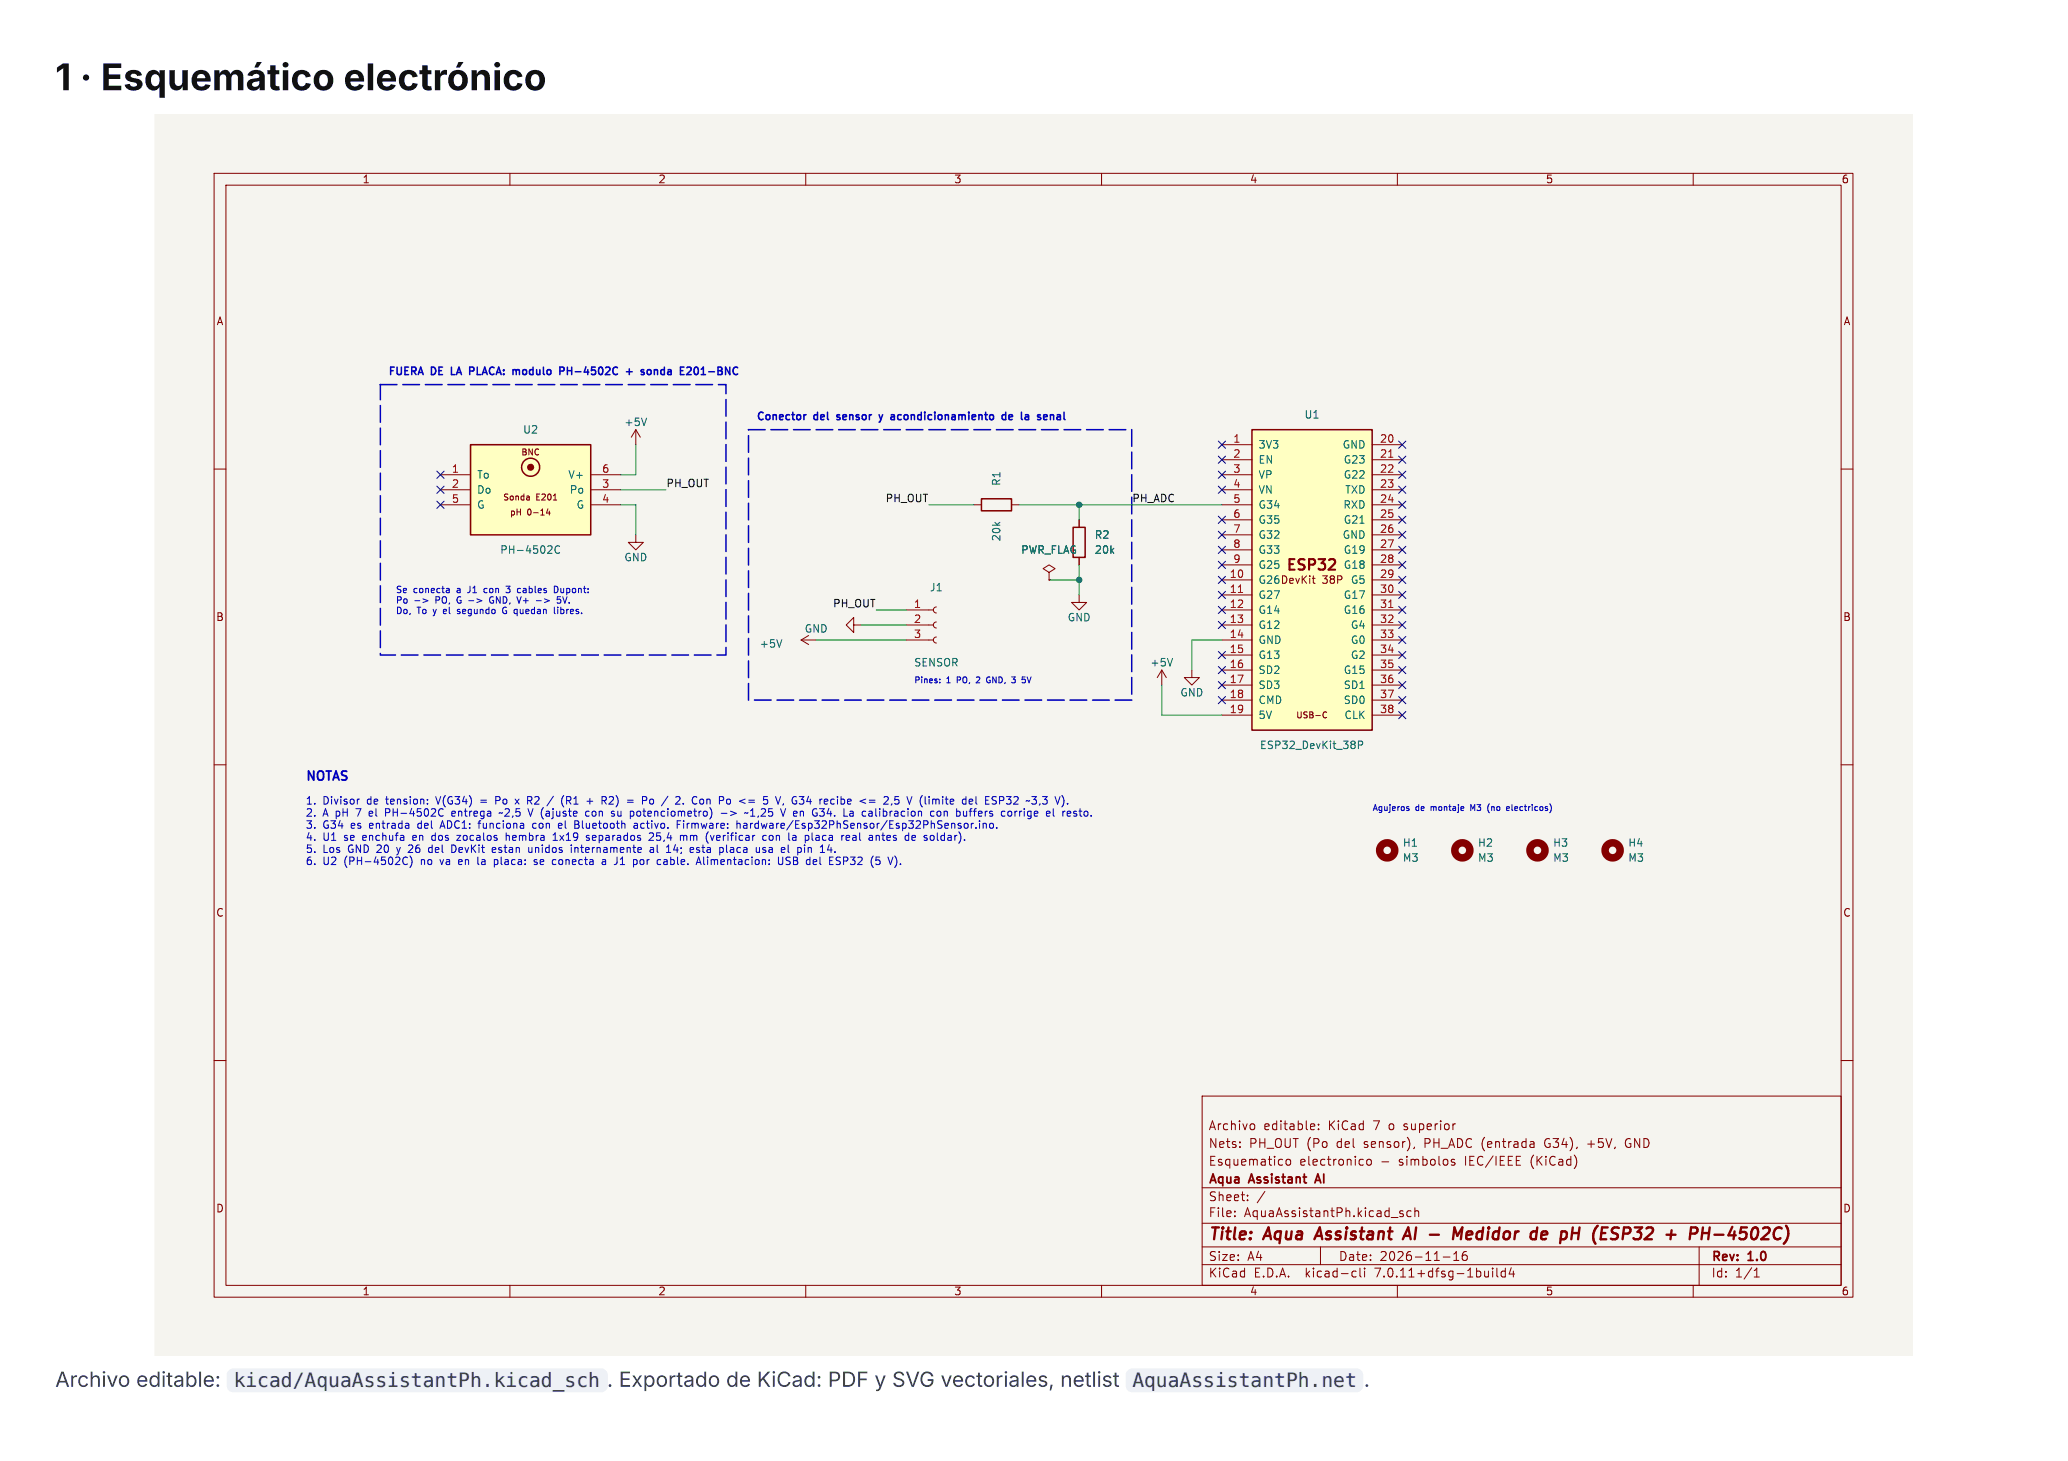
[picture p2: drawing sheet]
<svg xmlns="http://www.w3.org/2000/svg" width="297mm" height="210mm" viewBox="0 0 297 210" stroke-linecap="round" stroke-linejoin="round" font-family="sans-serif">
<defs><g id="words">
<text font-size="5.3" fill="#111" x="7.9" y="13">1 · Esquemático electrónico</text>
<text font-size="3" fill="#444" x="7.9" y="199.2">Archivo editable: kicad/AquaAssistantPh.kicad_sch . Exportado de KiCad: PDF y SVG vectoriales, netlist AquaAssistantPh.net .</text>
<g font-size="2.3" fill="#840000">
<text x="173.5" y="178.1">Title: Aqua Assistant AI</text>
<text x="207.7" y="178.1">Medidor de pH</text>
<text x="229.7" y="178.1">ESP32</text>
<text x="242.1" y="178.1">PH 4502C</text>
</g>
<text font-size="2" fill="#840000" x="184.5" y="81.9">ESP32</text>
<text font-size="1.7" fill="#0000c2" x="43.8" y="112.2">NOTAS</text>
<g font-size="1.7" fill="#840000">
<text x="173.5" y="167.4">Esquematico electronico - simbolos IEC/IEEE</text>
<text x="173.5" y="162.4">Archivo editable: KiCad 7 o superior</text>
<text x="173.5" y="164.9">Nets: PH_OUT</text>
<text x="188.7" y="164.9">Po del sensor), PH_ADC (entrada G34 ,</text>
<text x="220" y="167.4">KiCad)</text>
<text x="228.9" y="164.9">5V, GND</text>
<text x="173.5" y="172.5">Sheet: /</text>
<text x="173.5" y="170">Aqua Assistant AI</text>
<text x="173.5" y="174.8">File: AquaAssistantPh.kicad_sch</text>
<text x="173.5" y="183.5">KiCad E.D.A. kicad-cli 7.0.11+dfsg-1build4</text>
<text x="173.5" y="181.1">Size: A4</text>
<text x="192.2" y="181.1">Date: 2026</text>
<text x="205.6" y="181.1">11</text>
<text x="208.6" y="181.1">16</text>
<text x="245.7" y="183.5">Id: 1/1</text>
<text x="245.7" y="181.1">Rev: 1.0</text>
<text x="63.7" y="199.8">( -</text>
</g>
<g font-size="1.5" fill="#840000">
<text x="52" y="26.3">1</text>
<text x="94.5" y="26.3">2</text>
<text x="137" y="26.3">3</text>
<text x="179.5" y="26.3">4</text>
<text x="221.9" y="26.3">5</text>
<text x="264.4" y="26.3">6</text>
<text x="31" y="46.7">A</text>
<text x="264.7" y="46.7">A</text>
<text x="31" y="89.2">B</text>
<text x="264.6" y="89.2">B</text>
<text x="31" y="131.7">C</text>
<text x="264.6" y="131.7">C</text>
<text x="31" y="174.2">D</text>
<text x="264.6" y="174.2">D</text>
<text x="52" y="186.1">1</text>
<text x="94.5" y="186.1">2</text>
<text x="137" y="186.1">3</text>
<text x="179.5" y="186.1">4</text>
<text x="221.9" y="186.1">5</text>
<text x="264.4" y="186.1">6</text>
</g>
<g font-size="1.4" fill="#0000c2">
<text x="55.7" y="54">FUERA DE LA PLACA</text>
<text x="55.7" y="54">FUERA DE LA PLACA modulo PH 4502C</text>
<text x="74.3" y="54">modulo PH 4502C</text>
<text x="92.2" y="54">sonda E201 BNC</text>
<text x="108.6" y="60.4">Conector del sensor y acondicionamiento de la senal</text>
<text x="43.8" y="115.5">1. Divisor de tension: V G34</text>
<text x="43.8" y="117.2">2. A pH 7 el PH 4502C entrega</text>
<text x="43.8" y="118.9">3. G34 es entrada del ADC1 funciona con el Bluetooth activo. Firmware: hardware/Esp32PhSensor/Esp32PhSensor.ino.</text>
<text x="72" y="115.5">Po x R2 /</text>
<text x="72.4" y="117.2">2,5 V (ajuste con su potenciometro)</text>
<text x="81.4" y="115.5">R1</text>
<text x="85.7" y="115.5">R2</text>
<text x="91.2" y="115.5">Po / 2. Con Po</text>
<text x="107.3" y="117.2">1,25 V en G34. La calibracion con buffers corrige el resto.</text>
<text x="107.8" y="115.5">5 V, G34 recibe</text>
<text x="125.4" y="115.5">2,5 V (limite del ESP32</text>
<text x="147.7" y="115.5">3,3 V .</text>
<text x="43.8" y="122.4">5. Los GND 20 y 26 del DevKit estan unidos internamente al 14; esta placa usa el pin 14.</text>
<text x="43.8" y="124.2">6. U2</text>
<text x="43.8" y="120.7">4. U1 se enchufa en dos zocalos hembra 1</text>
<text x="49.6" y="124.2">PH 4502C</text>
<text x="60.1" y="124.2">no va en la placa: se conecta a J1 por cable. Alimentacion: USB del ESP32</text>
<text x="81.3" y="120.7">19 separados 25,4 mm (verificar con la placa real antes de soldar).</text>
<text x="125.6" y="124.2">5 V .</text>
</g>
<g font-size="1.4" fill="#006464">
<text x="75" y="62.3">U2</text>
<text x="90.8" y="61.2">5V</text>
<text x="180.7" y="64.4">3V3</text>
<text x="187.3" y="60.1">U1</text>
<text x="192.7" y="64.4">GND</text>
<text x="68.4" y="68.7">To</text>
<text x="68.4" y="70.9">Do</text>
<text x="81.5" y="68.7">V</text>
<text x="81.7" y="70.9">Po</text>
<text x="143.7" y="69.9" transform="rotate(-90 143.7 69.9)">R1</text>
<text x="180.7" y="66.6">EN</text>
<text x="180.7" y="68.7">VP</text>
<text x="180.7" y="70.9">VN</text>
<text x="192.9" y="66.6">G23</text>
<text x="192.9" y="68.7">G22</text>
<text x="193.1" y="70.9">TXD</text>
<text x="68.4" y="73.1">G</text>
<text x="82.7" y="73.1">G</text>
<text x="143.7" y="77.9" transform="rotate(-90 143.7 77.9)">20k</text>
<text x="157.2" y="77.4">R2</text>
<text x="180.7" y="75.2">G35</text>
<text x="180.7" y="77.4">G32</text>
<text x="180.7" y="73.1">G34</text>
<text x="192.7" y="77.4">GND</text>
<text x="192.8" y="73.1">RXD</text>
<text x="192.9" y="75.2">G21</text>
<text x="71.8" y="79.5">PH 4502C</text>
<text x="89.6" y="80.6">GND</text>
<text x="146.6" y="79.5">PWR_FLAG</text>
<text x="157.2" y="79.5">20k</text>
<text x="180.7" y="83.8">G26DevKit 38P G5</text>
<text x="180.7" y="81.7">G25</text>
<text x="180.7" y="79.5">G33</text>
<text x="192.9" y="79.5">G19</text>
<text x="192.9" y="81.7">G18</text>
<text x="133.5" y="84.9">J1</text>
<text x="153.3" y="89.2">GND</text>
<text x="180.7" y="88.2">G14</text>
<text x="180.7" y="86">G27</text>
<text x="192.9" y="86">G17</text>
<text x="192.9" y="88.2">G16</text>
<text x="110.2" y="93">5V</text>
<text x="115.5" y="90.9">GND</text>
<text x="131.2" y="95.7">SENSOR</text>
<text x="166.3" y="95.7">5V</text>
<text x="180.7" y="90.3">G12</text>
<text x="180.7" y="94.6">G13</text>
<text x="180.7" y="92.5">GND</text>
<text x="193.9" y="94.6">G2</text>
<text x="193.9" y="92.5">G0</text>
<text x="193.9" y="90.3">G4</text>
<text x="169.4" y="100">GND</text>
<text x="180.7" y="96.8">SD2</text>
<text x="180.7" y="99">SD3</text>
<text x="180.7" y="101.1">CMD</text>
<text x="192.9" y="96.8">G15</text>
<text x="192.9" y="99">SD1</text>
<text x="192.9" y="101.1">SD0</text>
<text x="180.7" y="103.3">5V</text>
<text x="180.9" y="107.6">ESP32_DevKit_38P</text>
<text x="193" y="103.3">CLK</text>
<text x="201.4" y="121.6">H1</text>
<text x="201.4" y="123.8">M3</text>
<text x="212.2" y="121.6">H2</text>
<text x="212.2" y="123.8">M3</text>
<text x="223" y="121.6">H3</text>
<text x="223" y="123.8">M3</text>
<text x="233.8" y="121.6">H4</text>
<text x="233.8" y="123.8">M3</text>
</g>
<g font-size="1.4" fill="#a90000">
<text x="177" y="63.7">1</text>
<text x="177" y="65.8">2</text>
<text x="198.1" y="65.8">21</text>
<text x="198.1" y="63.7">20</text>
<text x="64.8" y="68">1</text>
<text x="64.8" y="70.1">2</text>
<text x="86.4" y="70.1">3</text>
<text x="86.4" y="68">6</text>
<text x="177" y="68">3</text>
<text x="177" y="70.1">4</text>
<text x="198.1" y="68">22</text>
<text x="198.1" y="70.1">23</text>
<text x="64.8" y="72.3">5</text>
<text x="86.4" y="72.3">4</text>
<text x="177" y="76.6">7</text>
<text x="177" y="72.3">5</text>
<text x="177" y="74.5">6</text>
<text x="198.1" y="74.5">25</text>
<text x="198.1" y="76.6">26</text>
<text x="198.1" y="72.3">24</text>
<text x="176.5" y="83.1">10</text>
<text x="177" y="78.8">8</text>
<text x="177" y="80.9">9</text>
<text x="198.1" y="78.8">27</text>
<text x="198.1" y="80.9">28</text>
<text x="198.1" y="83.1">29</text>
<text x="131.2" y="87.4">1</text>
<text x="131.2" y="89.6">2</text>
<text x="176.5" y="85.3">11</text>
<text x="176.5" y="87.4">12</text>
<text x="176.5" y="89.6">13</text>
<text x="198.1" y="87.4">31</text>
<text x="198.1" y="89.6">32</text>
<text x="198.1" y="85.3">30</text>
<text x="131.2" y="91.7">3</text>
<text x="176.5" y="93.9">15</text>
<text x="176.5" y="91.7">14</text>
<text x="198.1" y="91.7">33</text>
<text x="198.1" y="93.9">34</text>
<text x="176.5" y="98.2">17</text>
<text x="176.5" y="100.4">18</text>
<text x="176.5" y="96">16</text>
<text x="198.1" y="100.4">37</text>
<text x="198.1" y="96">35</text>
<text x="198.1" y="98.2">36</text>
<text x="176.5" y="102.5">19</text>
<text x="198.1" y="102.5">38</text>
</g>
<g font-size="1.4" fill="#0f0f0f">
<text x="95.6" y="70.1">PH_OUT</text>
<text x="127.1" y="72.2">PH_OUT</text>
<text x="162.5" y="72.2">PH_ADC</text>
<text x="119.6" y="87.3">PH_OUT</text>
</g>
<text font-size="1.4" fill="#840000" x="183.9" y="83.8">DevKit 38P</text>
<g font-size="1.2" fill="#840000">
<text x="74.8" y="65.4">BNC</text>
<text x="72.2" y="71.9">Sonda E201</text>
<text x="73.2" y="74">pH 0</text>
<text x="77.5" y="74">14</text>
<text x="186.1" y="103.2">USB C</text>
</g>
<g font-size="1.2" fill="#0000c2">
<text x="56.8" y="86.6">Po</text>
<text x="56.8" y="85.1">Se conecta a J1 con 3 cables Dupont:</text>
<text x="56.8" y="88.1">Do, To y el segundo G quedan libres.</text>
<text x="61.8" y="86.6">PO, G</text>
<text x="69.3" y="86.6">GND, V</text>
<text x="79.4" y="86.6">5V.</text>
</g>
<g font-size="1.1" fill="#0000c2">
<text x="131.2" y="98.2">Pines: 1 PO, 2 GND, 3</text>
<text x="146.4" y="98.2">5V</text>
<text x="197.1" y="116.6">Agujeros de montaje M3 (no electricos)</text>
</g>
</g></defs>
<path d="M22.3 16.4h252.3v178.4h-252.3z" fill="#f5f4ef"/>
<path d="M22.3 194.8v-178.4h252.3v178.4" fill="none" stroke="#f5f4ef" stroke-width=".14"/>
<g fill="none" stroke="#840000" stroke-width=".14">
<path d="M30.7 24.9h235.4v161.5h-235.4zM32.4 26.6h232v158.1h-232zM73.2 24.9v1.7M115.7 24.9v1.7M158.2 24.9v1.7M200.7 24.9v1.7M243.2 24.9v1.7M30.7 67.4h1.7M264.4 67.4h1.7M166.9 96.3l-.7 1M166.9 96.3v2.1M166.9 96.3l.6 1"/>
<path d="M30.7 109.9h1.7M264.4 109.9h1.7M30.7 152.4h1.7M172.7 157.5h91.7v27.2h-91.7zM264.4 152.4h1.7M172.7 179.1h91.7M172.7 175.7h91.7M172.7 170.6h91.7M188.2 163.4a1.46 1.46 0 0 0 0 1.9M189.7 179.1v2.6M205.2 179.8l-.3 .3M228 164.4h1"/>
<path d="M244 179.1v5.6M73.2 184.7v1.7M115.7 184.7v1.7M158.2 184.7v1.7M172.7 181.7h91.7M200.7 184.7v1.7M204.8 181.1h.7M207.3 180.6h.9M243.2 184.7v1.7"/>
</g>
<path d="M205.4 177.4h1.3M229.2 176.4a1.95 1.95 0 0 0 0 2.3M239.4 177.4h1.2M240.1 176.7l-.2 1.3" fill="none" stroke="#840000" stroke-width=".34"/>
<path d="M165.5 95.3h.8M165.9 94.9v.8" fill="none" stroke="#006464" stroke-width=".14"/>
<path d="M179.8 61.7h17.3v43.2h-17.3z" fill="#ffffc2"/>
<path d="M141 71.7h4.3v1.7h-4.3zM154.1 75.8h1.8v4.3h-1.8zM179.8 61.7h17.3v43.2h-17.3z" fill="none" stroke="#840000" stroke-width=".22"/>
<g fill="none" stroke="#840000" stroke-width=".14">
<path d="M91.3 61.7l-.6 1.1M91.3 61.7v2.2M91.3 61.7l.7 1.1M139.9 72.5h1.1M145.3 72.5h1.1M155 74.7v1.1M175.5 63.9h4.3M175.5 66h4.3M175.5 68.2h4.3M175.5 70.4h4.3M175.5 72.5h4.3M175.5 74.7h4.3"/>
<path d="M175.5 76.8h4.3M175.5 79h4.3M197.1 63.9h4.3M197.1 66h4.3M197.1 68.2h4.3M197.1 70.4h4.3M197.1 72.5h4.3M197.1 74.7h4.3M197.1 76.8h4.3M197.1 79h4.3M150.7 82.2l.8-.5-.8-.5-.9 .5 .9 .5v1.1M150.7 83.3h.1"/>
<path d="M155 80.1v1.1M175.5 83.3h4.3M175.5 85.5h4.3M175.5 87.6h4.3M175.5 89.8h4.3M175.5 91.9h4.3M175.5 94.1h4.3M175.5 96.3h4.3M175.5 98.4h4.3M175.5 81.2h4.3M197.1 83.3h4.3M197.1 85.5h4.3"/>
<path d="M197.1 87.6h4.3M197.1 89.8h4.3M197.1 91.9h4.3M197.1 94.1h4.3M197.1 96.3h4.3M197.1 98.4h4.3M197.1 81.2h4.3M175.5 100.6h4.3M175.5 102.7h4.3M197.1 100.6h4.3M197.1 102.7h4.3"/>
</g>
<path d="M89.9 60.7h.9M90.3 60.3v.8" fill="none" stroke="#006464" stroke-width=".14"/>
<path d="M67.6 63.9h17.2v12.9h-17.2z" fill="#ffffc2"/>
<path d="M67.6 63.9h17.2v12.9h-17.2z" fill="none" stroke="#840000" stroke-width=".22"/>
<circle cx="76.2" cy="67.1" r=".43" fill="#840000"/>
<g fill="none" stroke="#840000" stroke-width=".14">
<path d="M63.3 68.2h4.3M63.3 70.4h4.3M63.3 72.5h4.3M76.6 73.7h.7M84.8 68.2h4.4M84.8 70.4h4.4M84.8 72.5h4.4M91.3 76.8v1.1h1.1l-1.1 1.1-1.1-1.1h1.1M115.1 91.9l1 .7M115.1 91.9h2.1M116.1 91.3l-1 .6M122.6 89.8v-1.1l-1.1 1.1 1.1 1.1v-1.1h1.1"/>
<path d="M130.2 91.9h3.9M130.2 89.8h3.9M130.2 87.6h3.9M134.5 91.5a.43 .43 0 0 0-.4 .4 .43 .43 0 0 0 .4 .5M134.5 89.4a.43 .43 0 0 0-.4 .4 .43 .43 0 0 0 .4 .4M134.5 87.2a.43 .43 0 0 0-.4 .4 .43 .43 0 0 0 .4 .5M155 85.5v1h1.1l-1.1 1.1-1.1-1.1h1.1M171.2 96.3v1h1.1l-1.1 1.1-1.1-1.1h1.1"/>
<circle cx="76.2" cy="67.1" r=".43"/>
</g>
<circle cx="76.2" cy="67.1" r="1.3" fill="none" stroke="#840000" stroke-width=".22"/>
<path d="M82.8 68.3h.8M109.4 92.6h.8M109.8 92.2v.8" fill="none" stroke="#006464" stroke-width=".14"/>
<g fill="none" stroke="#840000" stroke-width="1.1">
<circle cx="199.2" cy="122.2" r="1.08"/>
<circle cx="210" cy="122.2" r="1.08"/>
<circle cx="220.8" cy="122.2" r="1.08"/>
<circle cx="231.6" cy="122.2" r="1.08"/>
</g>
<g fill="none" stroke="#0000c2" stroke-width=".14">
<path d="M59.6 86.3h.7M60.7 86l.8 .3-.8 .3M67.3 86.3h.7M68.5 86l.7 .3-.7 .3M77 86.3h.7M78.2 86l.7 .3-.7 .3M69 115h.9M69 115.3h.9M71.7 114.5l-.5-.1v1.1M71.7 115h-.5M72.1 116.8l-.3-.1-.1 .1M81 114.3a1.26 1.26 0 0 0-.2 1.3"/>
<path d="M84.3 115.1h.8M84.7 114.7v.8M88.5 114.3a1.26 1.26 0 0 1 .2 1.3M90.1 115h.8M90.1 115.3h.8M103.6 116.8h.8M104.5 114.9l.2-.1 .2 .2v.4l-.2 .1h-.2M104.9 116.5l.8 .3-.8 .4M107 114.8l-.8 .3 .8 .3M122.1 114.8l.1 .3-.5 .1M122.2 115.5h-.1M124.3 114.8l-.8 .3 .8 .3"/>
<path d="M124.9 115h.8M124.9 115.3h.8M80.4 120l.6 .7M81 120l-.6 .7M125.2 123.3l-.1 .4 .1 .6"/>
</g>
<path d="M74 53.1l-.3 .1M90 53.4h.8" fill="none" stroke="#0000c2" stroke-width=".22"/>
<g fill="#0000c2">
<path d="M54.6 55.2l2.4-.1a.11 .11 0 0 1 .1 .2 .11 .11 0 0 1-.1 .1h-2.4zM57.8 55.2l2.4-.1a.11 .11 0 0 1 .1 .2 .11 .11 0 0 1-.1 .1h-2.3zM61 55.2l2.5-.1a.11 .11 0 0 1 .1 .2 .11 .11 0 0 1-.1 .1h-2.4zM64.3 55.2l2.4-.1a.11 .11 0 0 1 .1 .2 .11 .11 0 0 1-.1 .1h-2.4zM67.5 55.2l2.5-.1a.11 .11 0 0 1 .1 .2 .11 .11 0 0 1-.1 .1h-2.4zM70.7 55.2l2.5-.1a.11 .11 0 0 1 .1 .2 .11 .11 0 0 1-.1 .1h-2.4zM74 55.2l2.4-.1a.11 .11 0 0 1 .1 .2 .11 .11 0 0 1-.1 .1h-2.3zM77.2 55.2l2.5-.1a.11 .11 0 0 1 .1 .2 .11 .11 0 0 1-.1 .1h-2.4zM80.4 55.2l2.5-.1a.11 .11 0 0 1 .1 .2 .11 .11 0 0 1-.1 .1h-2.4zM83.7 55.2l2.4-.1a.11 .11 0 0 1 .1 .2 .11 .11 0 0 1-.1 .1h-2.3zM86.9 55.2l2.5-.1a.11 .11 0 0 1 .1 .2 .11 .11 0 0 1-.1 .1h-2.4zM90.2 55.2l2.4-.1a.11 .11 0 0 1 .1 .2 .11 .11 0 0 1-.1 .1h-2.4zM93.4 55.2l2.5-.1a.11 .11 0 0 1 .1 .2 .11 .11 0 0 1-.1 .1h-2.4zM96.6 55.2l2.5-.1a.11 .11 0 0 1 .1 .2 .11 .11 0 0 1-.1 .1h-2.4zM99.9 55.2l2.4-.1a.11 .11 0 0 1 .1 .2 .11 .11 0 0 1-.1 .1h-2.3zM103.1 55.2h1.2l.1 1.3a.11 .11 0 0 1-.1 .2 .11 .11 0 0 1-.1-.2v-1.2h.1v.1h-1.1zM104.2 57.3l.2 .1v2.4a.11 .11 0 0 1-.1 .1 .11 .11 0 0 1-.1-.1zM104.2 60.6h.2v2.4a.11 .11 0 0 1-.1 .1 .11 .11 0 0 1-.1-.1zM104.2 63.8l.2 .1v2.4a.11 .11 0 0 1-.1 .1 .11 .11 0 0 1-.1-.1zM104.2 67l.2 .1v2.4a.11 .11 0 0 1-.1 .1 .11 .11 0 0 1-.1-.1zM104.2 70.3l.2 .1v2.3a.11 .11 0 0 1-.1 .1 .11 .11 0 0 1-.1-.1zM104.2 73.5l.2 .1v2.4a.11 .11 0 0 1-.1 .1 .11 .11 0 0 1-.1-.1zM104.2 76.8h.2v2.4a.11 .11 0 0 1-.1 .1 .11 .11 0 0 1-.1-.1zM104.2 80l.2 .1v2.3a.11 .11 0 0 1-.1 .2 .11 .11 0 0 1-.1-.2zM104.2 83.2l.2 .1v2.4a.11 .11 0 0 1-.1 .1 .11 .11 0 0 1-.1-.1zM104.2 86.5h.2v2.4a.11 .11 0 0 1-.1 .1 .11 .11 0 0 1-.1-.1zM104.2 89.7l.2 .1v2.4a.11 .11 0 0 1-.1 .1 .11 .11 0 0 1-.1-.1zM102.9 94h1.4v.1h-.1v-1.1a.11 .11 0 0 1 .1-.1 .11 .11 0 0 1 .1 .1l-.1 1.2h-1.3zM99.7 94h2.4a.11 .11 0 0 1 .1 .1 .11 .11 0 0 1-.1 .1h-2.4zM96.4 94h2.5a.11 .11 0 0 1 .1 .1 .11 .11 0 0 1-.1 .1h-2.4zM93.2 94h2.4a.11 .11 0 0 1 .1 .1 .11 .11 0 0 1-.1 .1h-2.3zM89.9 94h2.5a.11 .11 0 0 1 .1 .1 .11 .11 0 0 1-.1 .1h-2.4zM86.7 94h2.5a.11 .11 0 0 1 .1 .1 .11 .11 0 0 1-.1 .1h-2.4zM83.5 94h2.4a.11 .11 0 0 1 .1 .1 .11 .11 0 0 1-.1 .1h-2.4zM80.2 94h2.5a.11 .11 0 0 1 .1 .1 .11 .11 0 0 1-.1 .1h-2.4zM77 94h2.4a.11 .11 0 0 1 .2 .1 .11 .11 0 0 1-.2 .1h-2.3zM73.8 94h2.4a.11 .11 0 0 1 .1 .1 .11 .11 0 0 1-.1 .1h-2.4zM70.5 94h2.5a.11 .11 0 0 1 .1 .1 .11 .11 0 0 1-.1 .1h-2.4zM67.3 94h2.4a.11 .11 0 0 1 .1 .1 .11 .11 0 0 1-.1 .1h-2.3zM64 94h2.5a.11 .11 0 0 1 .1 .1 .11 .11 0 0 1-.1 .1h-2.4zM60.8 94h2.5a.11 .11 0 0 1 .1 .1 .11 .11 0 0 1-.1 .1h-2.4zM57.6 94h2.4a.11 .11 0 0 1 .1 .1 .11 .11 0 0 1-.1 .1h-2.4zM54.6 93.8h.1v.3h-.1v-.1h2.2a.11 .11 0 0 1 .1 .1 .11 .11 0 0 1-.1 .1h-2.2l-.1-.1zM54.6 90.6l.1 .1v2.3a.11 .11 0 0 1-.1 .1 .11 .11 0 0 1-.1-.1zM54.6 87.3l.1 .1v2.4a.11 .11 0 0 1-.1 .1 .11 .11 0 0 1-.1-.1zM54.6 84.1l.1 .1v2.3a.11 .11 0 0 1-.1 .2 .11 .11 0 0 1-.1-.2zM54.6 80.9h.1v2.4a.11 .11 0 0 1-.1 .1 .11 .11 0 0 1-.1-.1zM54.6 77.6l.1 .1v2.4a.11 .11 0 0 1-.1 .1 .11 .11 0 0 1-.1-.1zM54.6 74.4l.1 .1v2.3a.11 .11 0 0 1-.1 .1 .11 .11 0 0 1-.1-.1zM54.6 71.1l.1 .1v2.4a.11 .11 0 0 1-.1 .1 .11 .11 0 0 1-.1-.1zM54.6 67.9l.1 .1v2.4a.11 .11 0 0 1-.1 .1 .11 .11 0 0 1-.1-.1zM54.6 64.7l.1 .1v2.3a.11 .11 0 0 1-.1 .1 .11 .11 0 0 1-.1-.1zM54.6 61.4l.1 .1v2.4a.11 .11 0 0 1-.1 .1 .11 .11 0 0 1-.1-.1zM54.6 58.2l.1 .1v2.3a.11 .11 0 0 1-.1 .2 .11 .11 0 0 1-.1-.2zM54.6 55.2l.1 .1v2.1a.11 .11 0 0 1-.1 .1 .11 .11 0 0 1-.1-.1z"/>
<path d="M107.4 61.7l2.5-.1a.11 .11 0 0 1 .1 .1 .11 .11 0 0 1-.1 .1h-2.4zM110.7 61.7l2.4-.1a.11 .11 0 0 1 .1 .1 .11 .11 0 0 1-.1 .1h-2.4zM113.9 61.7l2.5-.1a.11 .11 0 0 1 .1 .1 .11 .11 0 0 1-.1 .1h-2.4zM117.1 61.7l2.5-.1a.11 .11 0 0 1 .1 .1 .11 .11 0 0 1-.1 .1h-2.4zM120.4 61.7l2.4-.1a.11 .11 0 0 1 .1 .1 .11 .11 0 0 1-.1 .1h-2.3zM123.6 61.7l2.5-.1a.11 .11 0 0 1 .1 .1 .11 .11 0 0 1-.1 .1h-2.4zM126.9 61.7l2.4-.1a.11 .11 0 0 1 .1 .1 .11 .11 0 0 1-.1 .1h-2.4zM130.1 61.7l2.4-.1a.11 .11 0 0 1 .1 .1 .11 .11 0 0 1-.1 .1h-2.3zM133.3 61.7l2.5-.1a.11 .11 0 0 1 .1 .1 .11 .11 0 0 1-.1 .1h-2.4zM136.6 61.7l2.4-.1a.11 .11 0 0 1 .1 .1 .11 .11 0 0 1-.1 .1h-2.4zM139.8 61.7l2.5-.1a.11 .11 0 0 1 .1 .1 .11 .11 0 0 1-.1 .1h-2.4zM143 61.7l2.5-.1a.11 .11 0 0 1 .1 .1 .11 .11 0 0 1-.1 .1h-2.4zM146.3 61.7l2.4-.1a.11 .11 0 0 1 .1 .1 .11 .11 0 0 1-.1 .1h-2.3zM149.5 61.7l2.5-.1a.11 .11 0 0 1 .1 .1 .11 .11 0 0 1-.1 .1h-2.4zM152.8 61.7l2.4-.1a.11 .11 0 0 1 .1 .1 .11 .11 0 0 1-.1 .1h-2.4zM156 61.7l2.4-.1a.11 .11 0 0 1 .1 .1 .11 .11 0 0 1-.1 .1h-2.3zM159.2 61.7l2.5-.1a.11 .11 0 0 1 .1 .1 .11 .11 0 0 1-.1 .1h-2.4zM162.5 61.7h.1v2.4a.11 .11 0 0 1-.1 .1 .11 .11 0 0 1-.1-.1zM162.5 64.9l.1 .1v2.3a.11 .11 0 0 1-.1 .1 .11 .11 0 0 1-.1-.1zM162.5 68.1l.1 .1v2.4a.11 .11 0 0 1-.1 .1 .11 .11 0 0 1-.1-.1zM162.5 71.4h.1v2.4a.11 .11 0 0 1-.1 .1 .11 .11 0 0 1-.1-.1zM162.5 74.6l.1 .1v2.4a.11 .11 0 0 1-.1 .1 .11 .11 0 0 1-.1-.1zM162.5 77.8l.1 .1v2.4a.11 .11 0 0 1-.1 .1 .11 .11 0 0 1-.1-.1zM162.5 81.1l.1 .1v2.3a.11 .11 0 0 1-.1 .1 .11 .11 0 0 1-.1-.1zM162.5 84.3l.1 .1v2.4a.11 .11 0 0 1-.1 .1 .11 .11 0 0 1-.1-.1zM162.5 87.6h.1v2.4a.11 .11 0 0 1-.1 .1 .11 .11 0 0 1-.1-.1zM162.5 90.8l.1 .1v2.3a.11 .11 0 0 1-.1 .1 .11 .11 0 0 1-.1-.1zM162.5 94l.1 .1v2.4a.11 .11 0 0 1-.1 .1 .11 .11 0 0 1-.1-.1zM162.5 97.3h.1v2.4a.11 .11 0 0 1-.1 .1 .11 .11 0 0 1-.1-.1zM160.1 100.5h2.4a.11 .11 0 0 1 .1 .1 .11 .11 0 0 1-.1 .1h-2.3zM156.9 100.5h2.4a.11 .11 0 0 1 .1 .1 .11 .11 0 0 1-.1 .1h-2.4zM153.6 100.5h2.5a.11 .11 0 0 1 .1 .1 .11 .11 0 0 1-.1 .1h-2.4zM150.4 100.5h2.4a.11 .11 0 0 1 .1 .1 .11 .11 0 0 1-.1 .1h-2.3zM147.1 100.5h2.5a.11 .11 0 0 1 .1 .1 .11 .11 0 0 1-.1 .1h-2.4zM143.9 100.5h2.5a.11 .11 0 0 1 .1 .1 .11 .11 0 0 1-.1 .1h-2.4zM140.7 100.5h2.4a.11 .11 0 0 1 .1 .1 .11 .11 0 0 1-.1 .1h-2.4zM137.4 100.5h2.5a.11 .11 0 0 1 .1 .1 .11 .11 0 0 1-.1 .1h-2.4zM134.2 100.5h2.4a.11 .11 0 0 1 .2 .1 .11 .11 0 0 1-.2 .1h-2.3zM131 100.5h2.4a.11 .11 0 0 1 .1 .1 .11 .11 0 0 1-.1 .1h-2.4zM127.7 100.5h2.5a.11 .11 0 0 1 .1 .1 .11 .11 0 0 1-.1 .1h-2.4zM124.5 100.5h2.4a.11 .11 0 0 1 .1 .1 .11 .11 0 0 1-.1 .1h-2.3zM121.2 100.5h2.5a.11 .11 0 0 1 .1 .1 .11 .11 0 0 1-.1 .1h-2.4zM118 100.5h2.5a.11 .11 0 0 1 .1 .1 .11 .11 0 0 1-.1 .1h-2.4zM114.8 100.5h2.4a.11 .11 0 0 1 .1 .1 .11 .11 0 0 1-.1 .1h-2.4zM111.5 100.5h2.5a.11 .11 0 0 1 .1 .1 .11 .11 0 0 1-.1 .1h-2.4zM108.3 100.5h2.4a.11 .11 0 0 1 .2 .1 .11 .11 0 0 1-.2 .1h-2.3zM107.4 98.1l.2 .1v2.4a.11 .11 0 0 1-.1 .1 .11 .11 0 0 1-.1-.1zM107.4 94.9l.2 .1v2.3a.11 .11 0 0 1-.1 .1 .11 .11 0 0 1-.1-.1zM107.4 91.7h.2v2.4a.11 .11 0 0 1-.1 .1 .11 .11 0 0 1-.1-.1zM107.4 88.4l.2 .1v2.4a.11 .11 0 0 1-.1 .1 .11 .11 0 0 1-.1-.1zM107.4 85.2l.2 .1v2.3a.11 .11 0 0 1-.1 .1 .11 .11 0 0 1-.1-.1zM107.4 81.9l.2 .1v2.4a.11 .11 0 0 1-.1 .1 .11 .11 0 0 1-.1-.1zM107.4 78.7l.2 .1v2.4a.11 .11 0 0 1-.1 .1 .11 .11 0 0 1-.1-.1zM107.4 75.5h.2v2.4a.11 .11 0 0 1-.1 .1 .11 .11 0 0 1-.1-.1zM107.4 72.2l.2 .1v2.4a.11 .11 0 0 1-.1 .1 .11 .11 0 0 1-.1-.1zM107.4 69l.2 .1v2.3a.11 .11 0 0 1-.1 .1 .11 .11 0 0 1-.1-.1zM107.4 65.8h.2v2.4a.11 .11 0 0 1-.1 .1 .11 .11 0 0 1-.1-.1zM107.4 62.5l.2 .1v2.4a.11 .11 0 0 1-.1 .1 .11 .11 0 0 1-.1-.1zM107.4 61.7a.11 .11 0 0 1 .2 0 .11 .11 0 0 1-.2 0z"/>
</g>
<g fill="none" stroke="#009600" stroke-width=".14">
<path d="M89.2 70.4h6.4M89.2 72.5h2.1v4.3M91.3 63.9v4.3h-2.1M133.4 72.5h6.5M146.4 72.5h29.1M155 72.5v2.2M117.2 91.9h13M123.7 89.8h6.5M125.9 87.6h4.3M150.7 83.3h4.3M155 81.2v4.3M166.9 98.4v4.3h8.6"/>
<path d="M175.5 91.9h-4.3v4.4"/>
</g>
<g fill="none" stroke="#000084" stroke-width=".14">
<path d="M62.7 72l1.1 1M62.7 67.7l1.1 1M62.7 69.8l1.1 1.1M63.8 72l-1.1 1M63.8 67.7l-1.1 1M63.8 69.8l-1.1 1.1M175 69.8l1 1.1M175 74.2l1 1M175 76.3l1 1.1M175 78.5l1 1M175 63.4l1 1M175 65.5l1 1.1"/>
<path d="M175 67.7l1 1M176 69.8l-1 1.1M176 74.2l-1 1M176 76.3l-1 1.1M176 78.5l-1 1M176 63.4l-1 1M176 65.5l-1 1.1M176 67.7l-1 1M200.9 74.2l1 1M200.9 72l1 1M200.9 69.8l1 1.1M200.9 63.4l1 1"/>
<path d="M200.9 67.7l1 1M200.9 78.5l1 1M200.9 76.3l1 1.1M200.9 65.5l1 1.1M201.9 74.2l-1 1M201.9 72l-1 1M201.9 69.8l-1 1.1M201.9 63.4l-1 1M201.9 67.7l-1 1M201.9 78.5l-1 1M201.9 76.3l-1 1.1M201.9 65.5l-1 1.1"/>
<path d="M175 97.9l1 1M175 80.6l1 1.1M175 82.8l1 1M175 85l1 1M175 87.1l1 1M175 89.3l1 1M175 93.6l1 1M175 95.7l1 1.1M176 97.9l-1 1M176 95.7l-1 1.1M176 80.6l-1 1.1M176 82.8l-1 1"/>
<path d="M176 85l-1 1M176 87.1l-1 1M176 89.3l-1 1M176 93.6l-1 1M200.9 95.7l1 1.1M200.9 97.9l1 1M200.9 93.6l1 1M200.9 91.4l1 1.1M200.9 89.3l1 1M200.9 87.1l1 1M200.9 85l1 1M200.9 82.8l1 1"/>
<path d="M200.9 80.6l1 1.1M201.9 95.7l-1 1.1M201.9 97.9l-1 1M201.9 93.6l-1 1M201.9 91.4l-1 1.1M201.9 89.3l-1 1M201.9 87.1l-1 1M201.9 85l-1 1M201.9 82.8l-1 1M201.9 80.6l-1 1.1M175 100.1l1 1M176 100.1l-1 1"/>
<path d="M200.9 100.1l1 1M200.9 102.2l1 1.1M201.9 100.1l-1 1M201.9 102.2l-1 1.1"/>
</g>
<path d="M155 74.7v1.1M150.7 83.3h.1M155 80.1v1.1" fill="none" stroke="#840000" stroke-width=".14"/>
<circle cx="155" cy="72.5" r=".39" fill="#009600"/>
<circle cx="155" cy="72.5" r=".39" fill="none" stroke="#009600" stroke-width=".14"/>
<circle cx="155" cy="83.3" r=".39" fill="#009600"/>
<circle cx="155" cy="83.3" r=".39" fill="none" stroke="#009600" stroke-width=".14"/>
<g fill="#eef1f6">
<path d="M32.8 196.9l.4-.2 .3-.1h52.8a1 1 0 0 1 1 1v1.4a1 1 0 0 1-1 1h-52.8a1 1 0 0 1-1-1l.1-1.6z"/>
<path d="M162 196.9l.3-.2 .4-.1h32.1a1 1 0 0 1 1 1v1.4a1 1 0 0 1-1 1h-32.1a1 1 0 0 1-1-1v-1.6z"/>
</g>
<use href="#words"/>
</svg>
